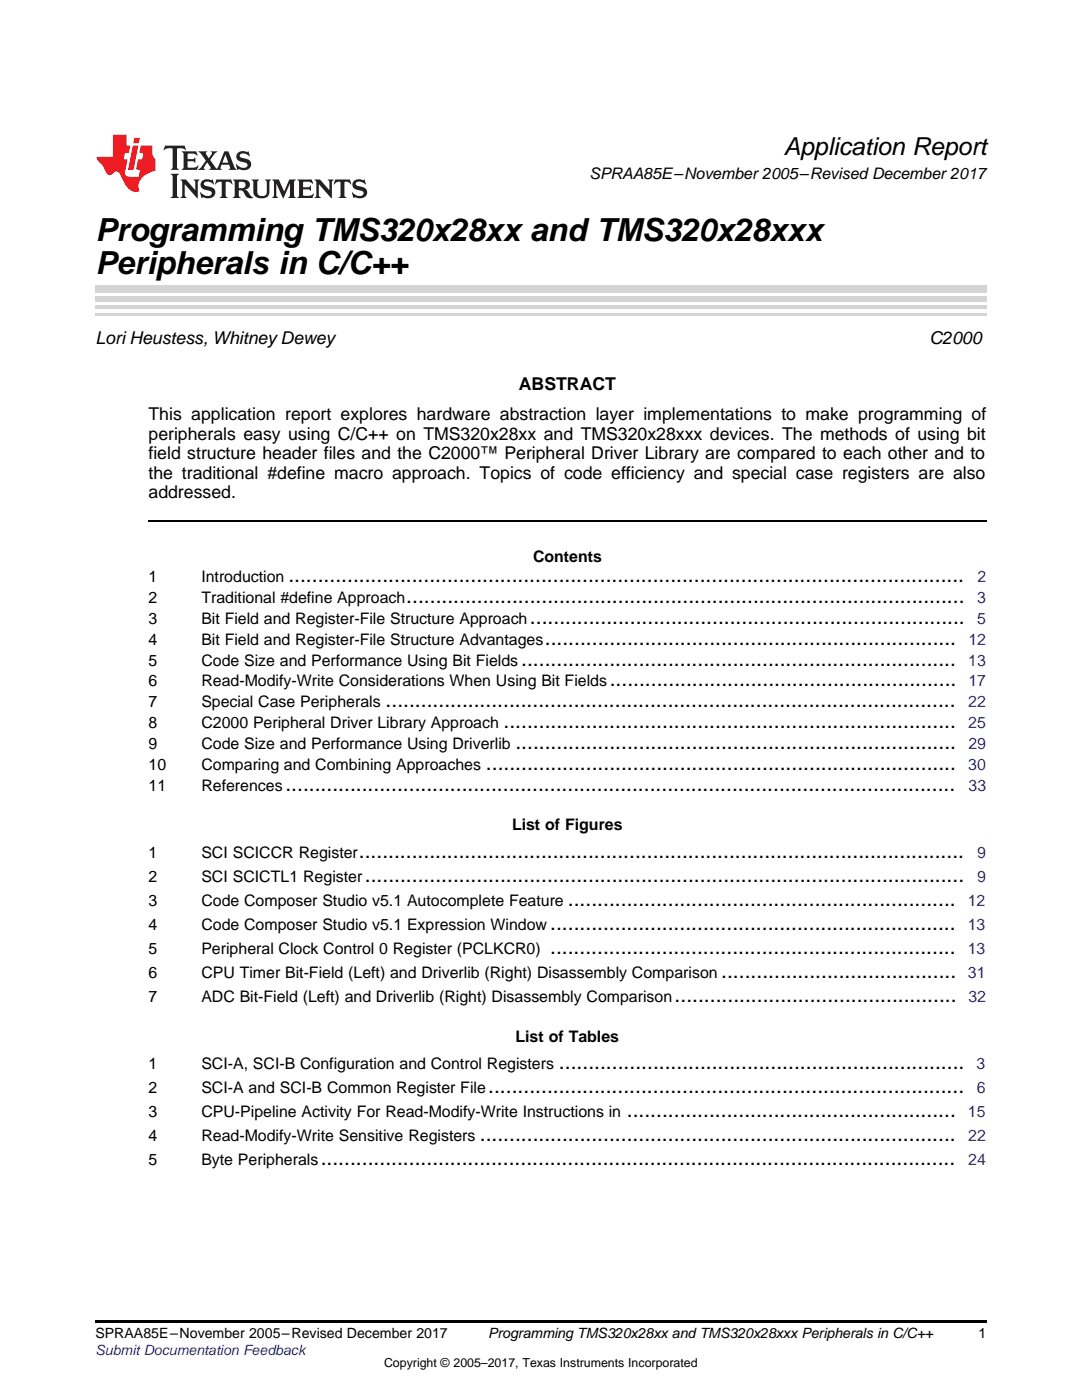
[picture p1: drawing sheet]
<svg xmlns="http://www.w3.org/2000/svg" width="216mm" height="279mm" viewBox="0 0 216 279" stroke-linecap="round" stroke-linejoin="round" font-family="sans-serif">
<defs><g id="words">
<g font-size="6.3">
<text x="19" y="48">Programming TMS320x28xx and TMS320x28xxx</text>
<text x="19" y="54.8">Peripherals in C/C++</text>
</g>
<text font-size="4.9" x="156.4" y="30.9">Application Report</text>
<g font-size="4.2">
<text x="57.5" y="116.2">...................................................................................................................</text>
<text x="81.1" y="120.3">...............................................................................................</text>
<text x="105.7" y="124.5">..........................................................................</text>
<text x="108.7" y="128.7">......................................................................</text>
<text x="104" y="132.8">..........................................................................</text>
<text x="121.7" y="137">...........................................................</text>
<text x="76.9" y="141.1">.................................................................................................</text>
<text x="100.5" y="145.3">.............................................................................</text>
<text x="102.8" y="149.5">...........................................................................</text>
<text x="97" y="153.6">................................................................................</text>
<text x="56.9" y="157.8">..................................................................................................................</text>
<text x="71.6" y="171.2">.......................................................................................................</text>
<text x="72.8" y="176">......................................................................................................</text>
<text x="109.8" y="185.6">.....................................................................</text>
<text x="113.3" y="180.8">..................................................................</text>
<text x="109.8" y="190.4">.....................................................................</text>
<text x="143.9" y="195.2">........................................</text>
<text x="134.6" y="200">................................................</text>
<text x="111.5" y="213.4">.....................................................................</text>
<text x="97.4" y="218.2">.................................................................................</text>
<text x="95.7" y="227.8">.................................................................................</text>
<text x="125.1" y="223">........................................................</text>
<text x="64" y="232.6">............................................................................................................</text>
</g>
<g font-size="3.5">
<text x="19" y="68.7">LoriHeustess, WhitneyDewey</text>
<text x="185.5" y="68.7">C2000</text>
<text x="103.5" y="77.9">ABSTRACT</text>
<text x="29.6" y="83.9">This application report explores hardware abstraction layer implementations to make programming of</text>
<text x="29.6" y="87.7">peripherals easy using C/C++ on TMS320x28xx and TMS320x28xxx devices. The methods of using bit</text>
<text x="29.6" y="91.6">field structure header files and the C2000™ Peripheral Driver Library are compared to each other and to</text>
<text x="29.6" y="95.5">the traditional #define macro approach. Topics of code efficiency and special case registers are also</text>
<text x="29.6" y="99.4">addressed.</text>
</g>
<g font-size="3.2">
<text x="117.6" y="35.7">SPRAA85E–November 2005–Revised December 2017</text>
<text x="106.4" y="112.1">Contents</text>
<text x="29.6" y="116.2">1</text>
<text x="40.2" y="116.2">Introduction</text>
<text x="29.6" y="120.3">2</text>
<text x="29.6" y="124.5">3</text>
<text x="40.2" y="120.3">Traditional #define Approach</text>
<text x="40.2" y="124.5">Bit Field and Register-File Structure Approach</text>
<text x="29.6" y="128.7">4</text>
<text x="40.2" y="128.7">Bit Field and Register-File Structure Advantages</text>
<text x="29.6" y="132.8">5</text>
<text x="29.6" y="137">6</text>
<text x="40.2" y="132.8">Code Size and Performance Using Bit Fields</text>
<text x="40.2" y="137">Read-Modify-Write Considerations When Using Bit Fields</text>
<text x="29.6" y="141.1">7</text>
<text x="40.2" y="141.1">Special Case Peripherals</text>
<text x="29.6" y="145.3">8</text>
<text x="29.6" y="149.5">9</text>
<text x="40.2" y="145.3">C2000 Peripheral Driver Library Approach</text>
<text x="40.2" y="149.5">Code Size and Performance Using Driverlib</text>
<text x="29.6" y="153.6">10</text>
<text x="40.2" y="153.6">Comparing and Combining Approaches</text>
<text x="29.6" y="157.8">11</text>
<text x="40.2" y="157.8">References</text>
<text x="102.2" y="165.7">List of Figures</text>
<text x="29.6" y="171.2">1</text>
<text x="40.2" y="171.2">SCI SCICCR Register</text>
<text x="29.6" y="176">2</text>
<text x="40.2" y="176">SCI SCICTL1 Register</text>
<text x="29.6" y="180.8">3</text>
<text x="29.6" y="185.6">4</text>
<text x="40.2" y="180.8">Code Composer Studio v5.1 Autocomplete Feature</text>
<text x="40.2" y="185.6">Code Composer Studio v5.1 Expression Window</text>
<text x="29.6" y="190.4">5</text>
<text x="40.2" y="190.4">Peripheral Clock Control 0 Register (PCLKCR0)</text>
<text x="29.6" y="195.2">6</text>
<text x="40.2" y="195.2">CPU Timer Bit-Field (Left) and Driverlib (Right) Disassembly Comparison</text>
<text x="29.6" y="200">7</text>
<text x="40.2" y="200">ADC Bit-Field (Left) and Driverlib (Right) Disassembly Comparison</text>
<text x="102.9" y="207.9">List of Tables</text>
<text x="29.6" y="213.4">1</text>
<text x="40.2" y="213.4">SCI-A, SCI-B Configuration and Control Registers</text>
<text x="29.6" y="218.2">2</text>
<text x="40.2" y="218.2">SCI-A and SCI-B Common Register File</text>
<text x="29.6" y="223">3</text>
<text x="29.6" y="227.8">4</text>
<text x="40.2" y="223">CPU-Pipeline Activity For Read-Modify-Write Instructions in</text>
<text x="40.2" y="227.8">Read-Modify-Write Sensitive Registers</text>
<text x="29.6" y="232.6">5</text>
<text x="40.2" y="232.6">Byte Peripherals</text>
</g>
<g font-size="3.2" fill="#00f">
<text x="195" y="116.2">2</text>
<text x="195" y="124.5">5</text>
<text x="195" y="120.3">3</text>
<text x="193.2" y="128.7">12</text>
<text x="193.2" y="132.8">13</text>
<text x="193.2" y="137">17</text>
<text x="193.2" y="141.1">22</text>
<text x="193.2" y="145.3">25</text>
<text x="193.2" y="149.5">29</text>
<text x="193.2" y="153.6">30</text>
<text x="193.3" y="157.8">33</text>
<text x="195" y="171.2">9</text>
<text x="195" y="176">9</text>
<text x="193.1" y="185.6">13</text>
<text x="193.1" y="180.8">12</text>
<text x="193.1" y="190.4">13</text>
<text x="193.1" y="195.2">31</text>
<text x="193.2" y="200">32</text>
<text x="194.9" y="213.4">3</text>
<text x="194.9" y="218.2">6</text>
<text x="193.1" y="223">15</text>
<text x="193.2" y="227.8">22</text>
<text x="193.2" y="232.6">24</text>
</g>
<g font-size="2.8">
<text x="19" y="267.1">SPRAA85E–November 2005–Revised December 2017</text>
<text x="97.4" y="267.1">Programming TMS320x28xx and TMS320x28xxx Peripherals in C/C++</text>
<text x="195.3" y="267">1</text>
</g>
<text font-size="2.8" fill="#00f" x="19" y="270.4">Submit Documentation Feedback</text>
<text font-size="2.5" x="76.6" y="272.7">Copyright © 2005–2017, Texas Instruments Incorporated</text>
</g></defs>
<path d="M19 263.5h177.8v.6h-177.8z" fill="#000"/>
<path d="M29.6 103.9h167.2" fill="none" stroke="#000" stroke-width=".35"/>
<path d="M19 62.8h177.8" fill="none" stroke="#d4d4d4" stroke-width=".42"/>
<g fill="#d4d4d4">
<path d="M19 60.9h177.8v.7h-177.8z"/>
<path d="M19 59.1h177.8v1h-177.8z"/>
<path d="M19 57h177.8v1.4h-177.8z"/>
</g>
<path d="M32.9 29.1l-.3 .9h.1a1.64 1.64 0 0 1 1.7-.3l.1 3.6-.4 .6h1.6l-.4-.6v-3.5v-.1l.4-.1a1.36 1.36 0 0 1 1.3 .4h.1l-.3-.9zM36.3 30.2l.3 .3v.3v2.5v.3l-.3 .3h3l.3-.9h-.1a1.87 1.87 0 0 1-2 .4l-.1-1.2h1.2l.4 .3v-1.1l-.4 .3-1.2 .1 .1-1.1 .2-.1a1.66 1.66 0 0 1 1.7 .5l.1-.1-.3-.8zM39.6 30.2l1.5 1.9-.9 1.2-.7 .6h1.4l-.3-.3 .7-1.2 .8 1.2-.3 .3h2.5l-.3-.3 .2-.7h1.5l.2 .6-.3 .4h1.6l-.4-.5-1.2-3.2h-.8l-1.2 2.9-.4 .6-1.3-1.8 .9-1.1 .6-.6h-1.4l.3 .3-.6 1.1-.6-1 .2-.4zM45 30.8l.6 1.7h-1.2zM47.4 30.6a1.04 1.04 0 0 0-.2 1.1 1.04 1.04 0 0 0 1 .6l1 .2a.5 .5 0 0 1 .2 .6 .5 .5 0 0 1-.5 .4 1.76 1.76 0 0 1-1.7-.8l-.1 .1 .3 1.1 .2-.1a2.54 2.54 0 0 0 2.2-.3 1.12 1.12 0 0 0 .2-1.2 1.12 1.12 0 0 0-1-.6l-1-.3a.4 .4 0 0 1-.2-.4 .4 .4 0 0 1 .4-.3 1.6 1.6 0 0 1 1.6 .5h.1l-.3-1-.3 .2-.2-.1a1.62 1.62 0 0 0-1.7 .3zM34.1 34.7l.3 .3 .1 .3v3.6l-.1 .3-.3 .3h1.6l-.3-.3-.1-.3v-3.6l.1-.3 .3-.3zM36 35.8l.4 .6v2.5l-.1 .3-.3 .3h1.2l-.3-.6v-2.1l2.6 2.8v-3.2l.3-.6h-1.2l.3 .4 .1 1.7-1.9-2.1zM40.3 36.2a1.04 1.04 0 0 0-.2 1.1 1.04 1.04 0 0 0 .9 .6l1 .3a.5 .5 0 0 1 .2 .5 .5 .5 0 0 1-.4 .4 1.76 1.76 0 0 1-1.8-.7h-.1l.3 1.1 .2-.1a2.55 2.55 0 0 0 2.3-.3 1.12 1.12 0 0 0 .2-1.2 1.12 1.12 0 0 0-1-.6l-1-.3a.41 .41 0 0 1-.2-.4 .41 .41 0 0 1 .4-.3 1.6 1.6 0 0 1 1.5 .5h.1l-.3-1-.2 .2-.2-.1a1.64 1.64 0 0 0-1.7 .3zM43.2 35.8l-.3 1h.1a.95 .95 0 0 1 1.2-.5v2.6v.3l-.4 .3h1.6l-.3-.3-.1-.3v-2.4l.3-.2a1.02 1.02 0 0 1 1 .5h.1l-.3-1zM46.5 35.8l.3 .4v.2v2.5v.3l-.3 .3h1.5l-.3-.3-.1-1.2a.9 .9 0 0 1 1.2 .8 1.07 1.07 0 0 0 1.7 .6 1.97 1.97 0 0 1-1.1-1.3l-.5-.3a.98 .98 0 0 0 1-1 .98 .98 0 0 0-1-.9zM47.7 36.3h.2a.81 .81 0 0 1 1.1 .6 .64 .64 0 0 1-.7 .7h-.7zM50.2 35.8l.3 .4 .1 .2v1.9a1.59 1.59 0 0 0 2.1 1.2 1.15 1.15 0 0 0 1.1-1.2v-2.1l.3-.4h-1.2l.3 .6v1.9a.97 .97 0 0 1-.7 .9 .97 .97 0 0 1-1.1-.6l-.1-2.2 .1-.2 .3-.4zM54.3 35.8l.3 .4 .1 .2v2.5l-.4 .6h1.2l-.4-.6v-2.3l1.4 3 1.4-3v2.3l-.4 .6h1.5l-.3-.3v-.3v-2.5v-.2l.3-.4h-1.3l-1 2.4-1.1-2.4zM59.3 35.8l.3 .4 .1 .2v2.5l-.1 .3-.3 .3h3l.4-.8-.1-.1a1.88 1.88 0 0 1-2.1 .4v-1.2h1.2l.3 .3v-1l-.3 .2-1.2 .1v-1l.3-.1a1.66 1.66 0 0 1 1.6 .4h.1l-.3-.9zM62.8 35.8l.3 .6v2.5v.3l-.3 .3h1.2l-.4-.6v-2.1l2.6 2.8v-3.2l.3-.6h-1.1l.3 .4v1.7l-1.8-2.1zM66.9 35.8l-.3 1h.1a.95 .95 0 0 1 1.2-.5v2.6v.3l-.4 .3h1.6l-.3-.3-.1-.3v-2.4l.3-.2a1.02 1.02 0 0 1 1 .5h.1l-.3-1zM70.6 36.2a1.04 1.04 0 0 0-.2 1.1 1.04 1.04 0 0 0 .9 .6l1 .3a.5 .5 0 0 1 .2 .5 .5 .5 0 0 1-.4 .4 1.75 1.75 0 0 1-1.8-.7h-.1l.3 1.1 .2-.1a2.56 2.56 0 0 0 2.3-.3 1.12 1.12 0 0 0 .2-1.2 1.12 1.12 0 0 0-1-.6l-1-.3a.4 .4 0 0 1-.2-.4 .4 .4 0 0 1 .4-.3 1.6 1.6 0 0 1 1.5 .5h.1l-.3-1-.2 .2-.2-.1a1.64 1.64 0 0 0-1.7 .3z" fill="#231f20"/>
<path d="M22.5 26.9v4.4h-3.2a2.57 2.57 0 0 0 1.2 1.7l.4 .8a1.22 1.22 0 0 0 1.3 1.1l.2-.2a.9 .9 0 0 1 1-.5 .9 .9 0 0 1 .7 .9l.5 1.1a2.58 2.58 0 0 0 3.3 1.9 2.35 2.35 0 0 1 .9-3.1l1.1-.6 1.1-.3v-2.3a1.45 1.45 0 0 1-.6-1.3v-1.5h-2.3l-.3 1.5h.8l-.2 1.3h-.9l-.3 1.6 .1 .4 .7 .1-.3 1.4h-1.1a1.52 1.52 0 0 1-1.7-.6l.6-2.9h-.8l.2-1.3h.8l.3-1.5h-.7v-2.1zM26.5 29l-1 4.9h1.2l.9-4.9zM26.8 27.5l-.2 1.1h1.1l.2-1.1z" fill="#ee1d23"/>
<use href="#words"/>
</svg>
